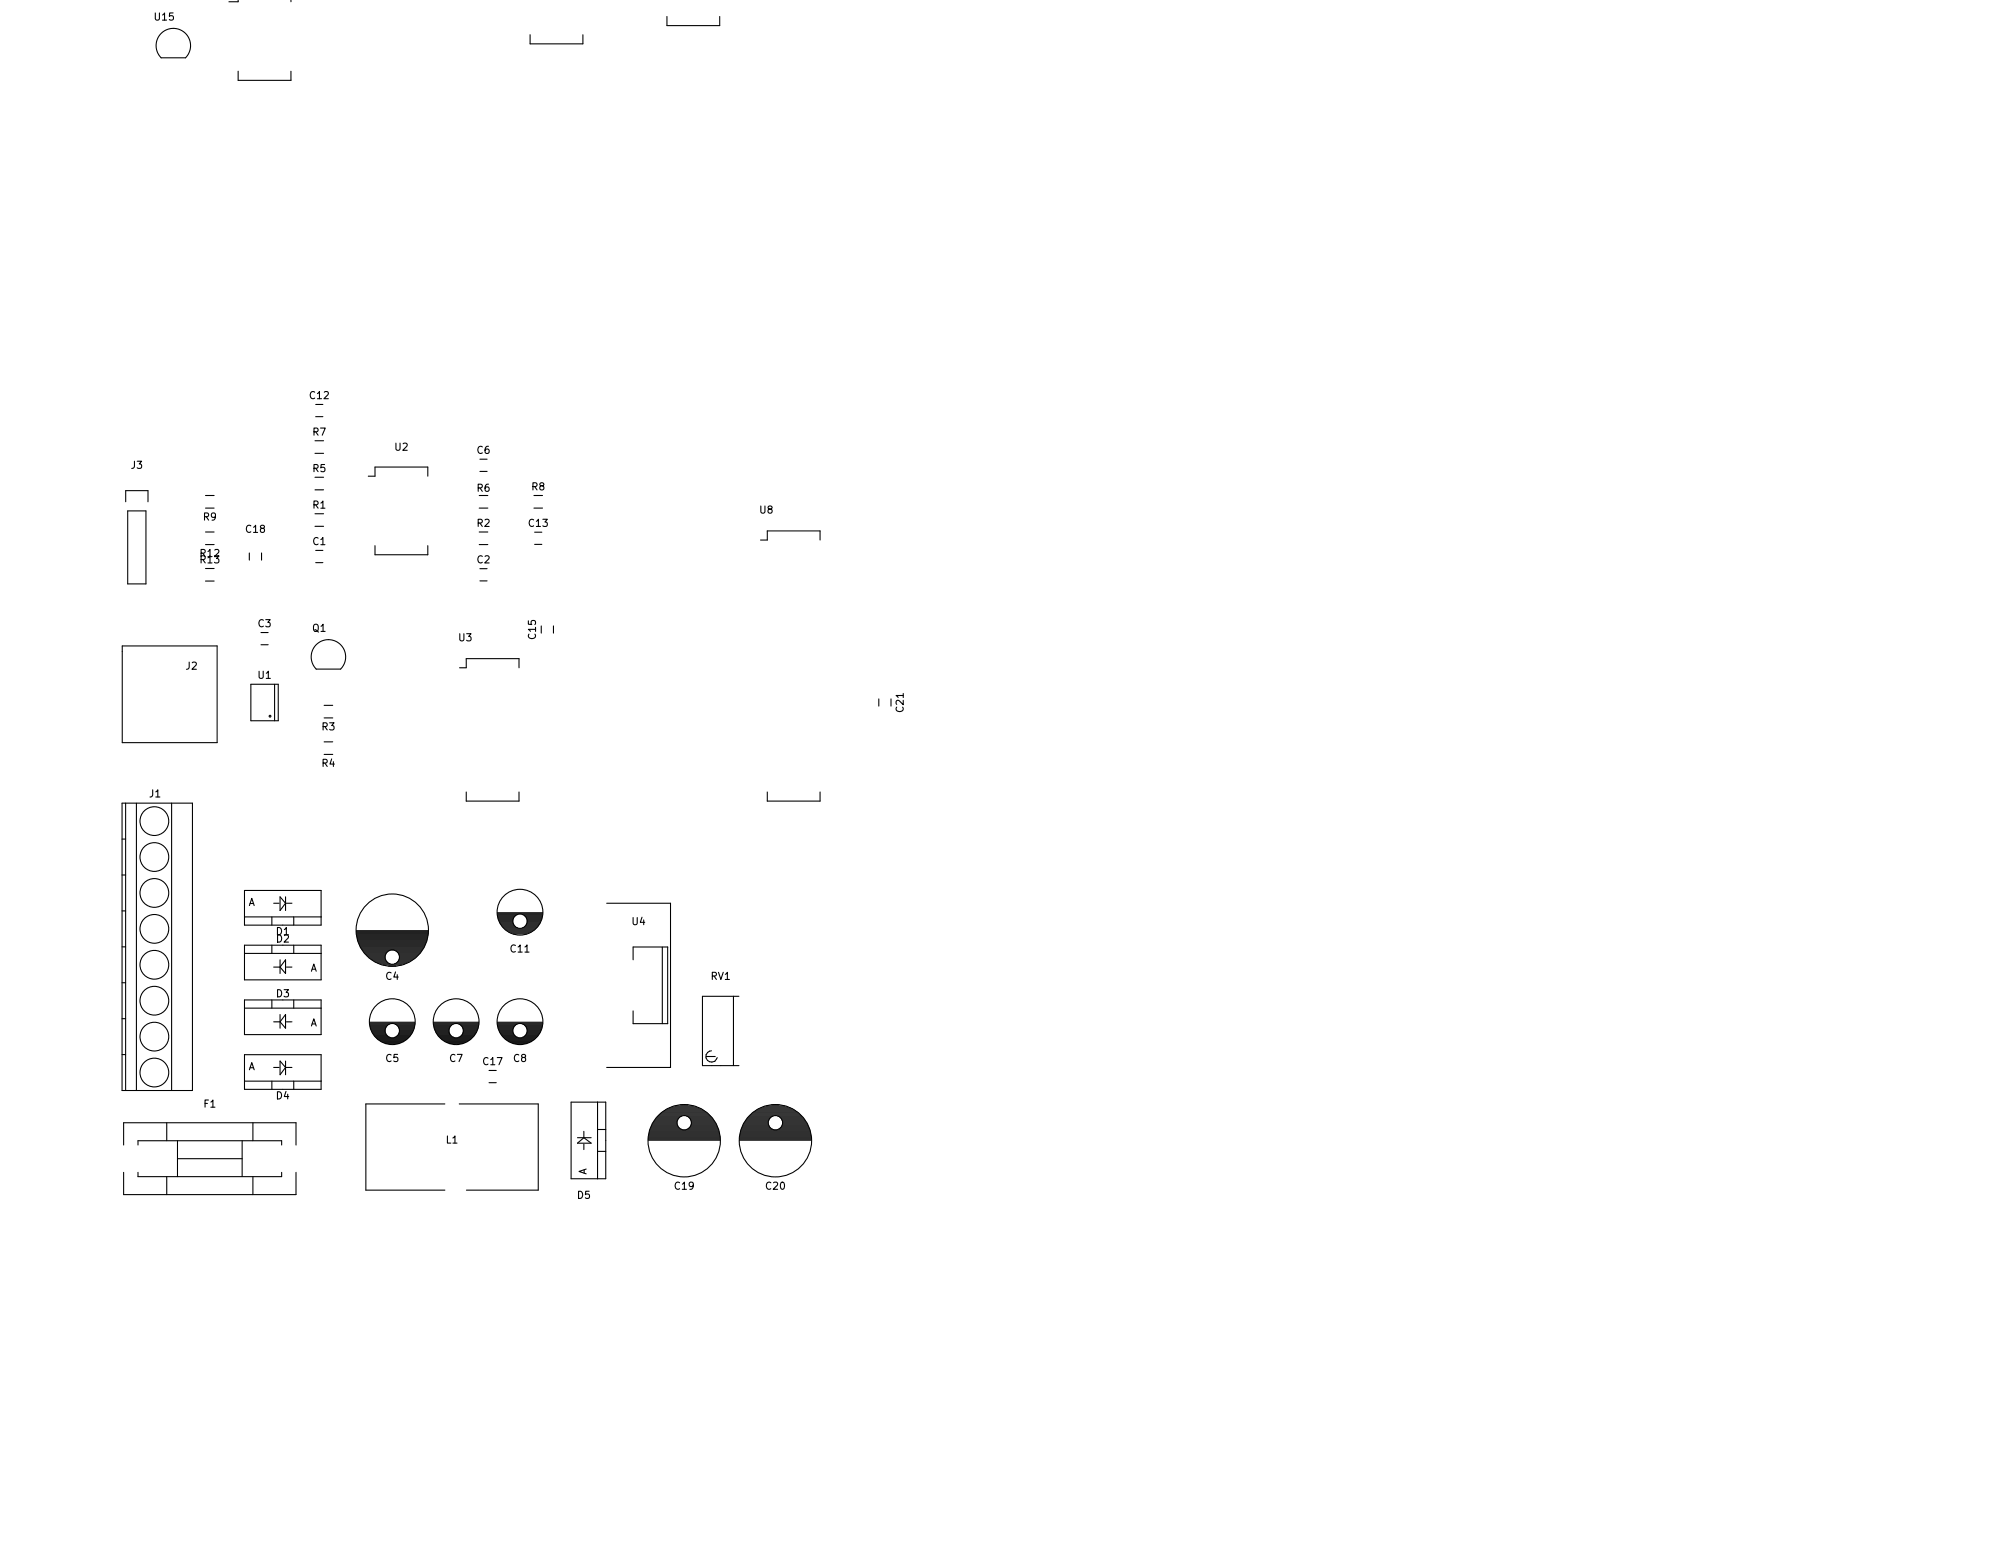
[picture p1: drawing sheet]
<svg xmlns="http://www.w3.org/2000/svg" width="279mm" height="216mm" viewBox="0 0 279 216" stroke-linecap="round" stroke-linejoin="round" font-family="sans-serif">
<defs><g id="words">
<g font-size="1.4">
<text x="21.6" y="2.8">U15</text>
<text x="43.2" y="55.6">C12</text>
<text x="18.3" y="65.3">J3</text>
<text x="43.6" y="65.7">R5</text>
<text x="43.6" y="60.6">R7</text>
<text x="55" y="62.7">U2</text>
<text x="66.4" y="63.2">C6</text>
<text x="43.6" y="70.8">R1</text>
<text x="66.4" y="68.4">R6</text>
<text x="74" y="68.3">R8</text>
<text x="105.8" y="71.5">U8</text>
<text x="27.9" y="77.5">R12</text>
<text x="28.3" y="72.4">R9</text>
<text x="34.3" y="74.2">C18</text>
<text x="43.6" y="75.9">C1</text>
<text x="66.4" y="73.3">R2</text>
<text x="73.7" y="73.3">C13</text>
<text x="27.9" y="78.4">R13</text>
<text x="66.4" y="78.4">C2</text>
<text x="35.9" y="87.3">C3</text>
<text x="43.5" y="87.9">Q1</text>
<text x="63.9" y="89.3">U3</text>
<text x="74.6" y="88.9" transform="rotate(-90 74.6 88.9)">C15</text>
<text x="25.9" y="93.2">J2</text>
<text x="35.9" y="94.5">U1</text>
<text x="44.8" y="101.7">R3</text>
<text x="125.8" y="99.1" transform="rotate(-90 125.8 99.1)">C21</text>
<text x="44.8" y="106.7">R4</text>
<text x="20.8" y="111">J1</text>
<text x="34.5" y="126.1">A</text>
<text x="38.5" y="130.2">D1</text>
<text x="38.5" y="131.2">D2</text>
<text x="88" y="128.8">U4</text>
<text x="43.2" y="135.2">A</text>
<text x="53.7" y="136.4">C4</text>
<text x="71.1" y="132.6">C11</text>
<text x="99" y="136.4">RV1</text>
<text x="38.5" y="138.8">D3</text>
<text x="43.2" y="142.9">A</text>
<text x="34.5" y="149">A</text>
<text x="53.7" y="147.8">C5</text>
<text x="62.6" y="147.8">C7</text>
<text x="67.3" y="148.3">C17</text>
<text x="71.5" y="147.8">C8</text>
<text x="28.4" y="154.2">F1</text>
<text x="38.5" y="153">D4</text>
<text x="62.1" y="159.2">L1</text>
<text x="80.4" y="166.9">D5</text>
<text x="81.7" y="163.6" transform="rotate(-90 81.7 163.6)">A</text>
<text x="94" y="165.6">C19</text>
<text x="106.7" y="165.6">C20</text>
</g>
</g></defs>
<g fill="none" stroke="#000" stroke-width=".15">
<path d="M33.2 -.1v.3h-1.3M40.5 -.1v.3M22.4 8a2.4 2.4 0 0 1 0-3.3 2.4 2.4 0 0 1 3.4 0 2.4 2.4 0 0 1 0 3.3l-3.4 .1M33.2 9.9v1.3h7.3v-1.3M73.8 4.8v1.3h7.3v-1.3M92.8 2.3v1.3h7.4v-1.3M43.9 56.3h1.1M43.9 58h1.1M17.5 69.9v-1.6h3.1v1.6M17.8 71.1h2.5v10.2h-2.5zM28.6 75.8h1.2M28.6 74.1h1.2"/>
<path d="M28.6 69h1.2M28.6 70.7h1.2M28.6 79.1h1.2M34.7 77v1M36.4 77v1M43.9 73.3h1.1M43.9 71.5h1.1M43.9 68.2h1.1M43.9 66.4h1.1M43.9 63.1h1.1M43.9 61.4h1.1M43.9 76.6h1.1"/>
<path d="M43.9 78.3h1.1M51.3 66.3h.9v-1.3h7.4v1.3M52.2 76v1.2h7.4v-1.2M66.7 75.8h1.2M66.7 74.1h1.2M66.7 69h1.2M66.7 70.7h1.2M66.8 79.2h1M66.8 63.9h1M66.8 65.6h1M74.3 69h1.2M74.3 70.7h1.2"/>
<path d="M74.4 74.1h1M74.4 75.8h1M105.9 75.2h.9v-1.3h7.4v1.3M17 89.9h13.2v13.5h-13.2zM28.6 80.9h1.2M34.9 95.3h3.8v5h-3.8zM36.3 88.1h1M36.3 89.7h1M38.2 95.3v5M45.1 98.2h1.2M45.1 99.9h1.2M47.4 93.1a2.4 2.4 0 0 0 0-3.4 2.4 2.4 0 0 0-3.4 0 2.4 2.4 0 0 0 0 3.4h3.4"/>
<path d="M64 93h.9v-1.3h7.4v1.3M66.8 80.9h1M75.4 87.1v1M77 87.1v1M122.3 97.3v1M124 97.3v1M17 116.8h.5M17 111.8h9.8v40h-9.8zM17.5 111.8v40M19 111.8v40M23.9 111.8v40M45.1 103.3h1.2"/>
<path d="M45.1 105h1.2M64.9 110.2v1.3h7.4v-1.3M106.8 110.2v1.3h7.4v-1.3M17 131.8h.5M17 136.8h.5M17 126.8h.5M17 121.8h.5M34 127.6h10.7M34 124h10.7v4.8h-10.7zM34 131.6h10.7v4.8h-10.7zM34 139.2h10.7v4.8h-10.7zM34 132.7h10.7"/>
<path d="M37.8 127.6v1.2M37.8 131.6v1.1M37.8 139.2v1.1M38.1 125.7h.8M38.1 134.6h.9M39 124.8l.8 .9-.8 1zM39 133.6v1.9M39.8 125.7h.8M39.8 124.8v1.9M39.8 133.6v1.9l-.8-.9zM39.9 134.6h.7M40.9 127.6v1.2"/>
<path d="M40.9 131.6v1.1M40.9 139.2v1.1M49.6 129.6h10M49.6 129.7h10M49.6 129.8h10M49.6 130h10M49.6 130.1h10M49.7 130.3h9.9M49.7 130.4h9.8M49.7 130.5h9.8M49.8 130.7h9.7M49.8 130.8h9.6"/>
<path d="M49.8 131h9.6M49.9 131.1h9.4M49.9 131.2h9.4M50 131.4h9.2M50 131.5h9.2M50.1 131.7h9M50.2 131.8h8.8M50.3 131.9h8.7M50.3 132.1h8.6M50.4 132.2h8.4M50.5 132.4h3.6M50.6 132.5h3.3"/>
<path d="M50.7 132.6h3.1M50.8 132.8h2.9M51 132.9h2.7M51.1 133.1h2.5M51.3 133.2h2.3M51.4 133.3h2.2M51.6 133.5h2M51.8 133.6h1.9M52 133.8h1.8M52.3 133.9h1.6M52.5 134h1.5M52.9 134.2h1.4"/>
<path d="M53.3 134.3h2.6M54.1 134.5h1M54.9 134.2h1.4M55.1 132.4h3.6M55.2 134h1.5M55.3 132.5h3.3M55.4 133.9h1.6M55.4 132.6h3.1M55.5 133.8h1.7M55.5 132.8h2.9M55.5 133.6h1.9M55.6 132.9h2.6"/>
<path d="M55.6 133.5h2M55.6 133.1h2.5M55.6 133.3h2.2M55.6 133.2h2.4M69.2 127.1h6.3M69.2 127.2h6.3M69.3 127.3h2.6M69.3 127.5h2.4M69.3 127.6h2.3M69.3 127.8h2.2M69.4 127.9h2M69.4 128h2"/>
<path d="M69.5 128.2h1.9M69.5 128.3h1.9M69.6 128.5h1.8M69.7 128.6h1.8M69.8 128.7h1.7M69.9 128.9h1.7M70 129h1.8M70.1 129.2h1.9M70.3 129.3h4.2M70.4 129.4h4M70.6 129.6h3.6M70.8 129.7h3.2"/>
<path d="M71.1 129.9h2.6M71.5 130h1.8M72.8 129.2h1.9M72.8 127.3h2.7M73 129h1.8M73 127.5h2.5M73.2 128.9h1.7M73.2 127.6h2.3M73.3 128.7h1.7M73.3 127.8h2.1M73.3 128.6h1.8M73.3 127.9h2.1"/>
<path d="M73.4 128.5h1.8M73.4 128h2M73.4 128.3h1.8M73.4 128.2h1.9M84.5 125.7h8.8v22.9h-8.8M88.1 133.6v-1.8h4.9l-.1 10.7h-4.8v-1.8M92.2 131.8v10.7M102.1 138.7v9.6M102.9 138.7h-5.1v9.6h5.1M17 146.8h.5M17 141.8h.5M17.2 159.4v-3.1h24v3.1"/>
<path d="M19.2 159.4v-.6h20v.6M23.2 156.3v2.5M24.7 158.8v5M33.7 158.8v5M34 146.8h10.7v4.8h-10.7zM34 140.3h10.7M34 150.5h10.7M35.2 156.3v2.5M37.8 150.5v1.1M38.1 142.2h.9M38.1 148.6h.8M39 141.2v1.9"/>
<path d="M39 147.7l.8 .9-.8 1zM39.8 141.2v1.9l-.8-.9zM39.8 147.7v1.9M39.8 148.6h.8M39.9 142.2h.7M40.9 150.5v1.1M51.5 142.3h6.3M51.5 142.4h6.3M51.5 142.6h2.7M51.5 142.7h2.5M51.5 142.9h2.3M51.6 143h2.1"/>
<path d="M51.6 143.1h2.1M51.6 143.3h2M51.7 143.4h1.9M51.8 143.6h1.8M51.8 143.7h1.8M51.9 143.8h1.8M52 144h1.7M52.1 144.1h1.7M52.2 144.3h1.8M52.3 144.4h1.9M52.5 144.5h4.2M52.6 144.7h4"/>
<path d="M52.8 144.8h3.6M53 145h3.2M53.3 145.1h2.6M53.7 145.2h1.8M55 144.4h1.9M55.1 142.6h2.6M55.2 144.3h1.8M55.3 142.7h2.4M55.4 144.1h1.7M55.4 142.9h2.3M55.5 144h1.7M55.5 143h2.2"/>
<path d="M55.5 143.8h1.8M55.6 143.1h2M55.6 143.7h1.8M55.6 143.3h2M55.6 143.6h1.9M55.6 143.4h1.9M60.4 142.3h6.2M60.4 142.4h6.2M60.4 142.6h2.7M60.4 142.7h2.4M60.4 142.9h2.3M60.4 143h2.2"/>
<path d="M60.5 143.1h2.1M60.5 143.3h2M60.6 143.4h1.9M60.6 143.6h1.9M60.7 143.7h1.8M60.8 143.8h1.8M60.9 144h1.7M61 144.1h1.7M61.1 144.3h1.8M61.2 144.4h1.9M61.4 144.5h4.2M61.5 144.7h4"/>
<path d="M61.7 144.8h3.6M61.9 153.7h-11v12h11M61.9 145h3.2M62.2 145.1h2.6M62.6 145.2h1.8M63.9 144.4h1.9M63.9 153.7h11v12h-10M63.9 142.6h2.7M64.1 144.3h1.8M64.2 142.7h2.4M64.3 144.1h1.7M64.3 142.9h2.3"/>
<path d="M64.4 144h1.7M64.4 143h2.2M64.4 143.8h1.8M64.4 143.1h2.1M64.5 143.7h1.8M64.5 143.3h2M64.5 143.6h1.9M64.5 143.4h1.9M68.1 149h1M68.1 150.7h1M69.2 142.3h6.3M69.2 142.4h6.3"/>
<path d="M69.3 142.6h2.6M69.3 142.7h2.4M69.3 142.9h2.3M69.3 143h2.2M69.4 143.1h2M69.4 143.3h2M69.5 143.4h1.9M69.5 143.6h1.9M69.6 143.7h1.8M69.7 143.8h1.8M69.8 144h1.7M69.9 144.1h1.7"/>
<path d="M70 144.3h1.8M70.1 144.4h1.9M70.3 144.5h4.2M70.4 144.7h4M70.6 144.8h3.6M70.8 145h3.2M71.1 145.1h2.6M71.5 145.2h1.8M72.8 144.4h1.9M72.8 142.6h2.7M73 144.3h1.8M73 142.7h2.5"/>
<path d="M73.2 144.1h1.7M73.2 142.9h2.3M73.3 144h1.7M73.3 143h2.1M73.3 143.8h1.8M73.3 143.1h2.1M73.4 143.7h1.8M73.4 143.3h2M73.4 143.6h1.8M73.4 143.4h1.9M79.5 153.4h4.8v10.7h-4.8zM80.4 159.1l.9-.7 1 .7z"/>
<path d="M80.4 158.4h1.9M81.3 157.5v.9M81.3 159.3v.7M83.2 157.2h1.1M83.2 153.4v10.7M90.3 158.7h9.9M90.3 158.6h9.9M90.3 158.4h9.9M90.3 158.3h9.9M90.3 158.2h9.9M90.3 158h9.9M90.3 157.9h9.9"/>
<path d="M90.4 157.7h9.7M90.4 157.6h9.7M90.4 157.5h9.7M90.5 157.3h9.5M90.5 157.2h4.3M90.6 157h4M90.6 156.9h3.9M90.7 156.8h3.7M90.7 156.6h3.6M90.8 156.5h3.5M90.9 156.3h3.4M91 156.2h3.3"/>
<path d="M91.1 156.1h3.2M91.2 155.9h3.1M91.3 155.8h3.1M91.4 155.6h3.1M91.5 155.5h3.1M91.6 155.4h3.3M91.8 155.2h6.9M91.9 155.1h6.7M92.1 154.9h6.3M92.2 154.8h6.1M92.4 154.7h5.7M92.7 154.5h5.1"/>
<path d="M92.9 154.4h4.7M93.2 154.2h4.1M93.5 154.1h3.5M94 154h2.5M94.8 153.8h.9M95.6 155.4h3.3M95.7 157.2h4.3M95.9 155.5h3.1M95.9 157h4M96 155.6h3.1M96 156.9h3.9M96.1 155.8h3.1"/>
<path d="M96.1 156.8h3.7M96.2 155.9h3.1M96.2 156.6h3.6M96.2 156.1h3.2M96.2 156.5h3.5M96.2 156.2h3.3M96.2 156.3h3.4M98.3 147.1h1.3M99 146.3a.79 .79 0 0 0-.7 .7 .79 .79 0 0 0 .7 .9 .79 .79 0 0 0 .8-.7M103 158.7h9.9M103 158.6h9.9M103 158.4h9.9"/>
<path d="M103 158.3h9.9M103 158.2h9.9M103 158h9.9M103 157.9h9.9M103.1 157.7h9.7M103.1 157.6h9.7M103.1 157.5h9.7M103.2 157.3h9.5M103.2 157.2h4.3M103.3 157h4M103.3 156.9h3.9M103.4 156.8h3.7"/>
<path d="M103.4 156.6h3.6M103.5 156.5h3.5M103.6 156.3h3.4M103.7 156.2h3.3M103.8 156.1h3.2M103.9 155.9h3.1M104 155.8h3.1M104.1 155.6h3.1M104.2 155.5h3.1M104.3 155.4h3.3M104.5 155.2h6.9M104.6 155.1h6.7"/>
<path d="M104.8 154.9h6.3M104.9 154.8h6.1M105.1 154.7h5.7M105.4 154.5h5.1M105.6 154.4h4.7M105.9 154.2h4.1M106.2 154.1h3.5M106.7 154h2.5M107.5 153.8h.9M108.3 155.4h3.3M108.4 157.2h4.3M108.6 155.5h3.1"/>
<path d="M108.6 157h4M108.7 155.6h3.1M108.7 156.9h3.9M108.8 155.8h3.1M108.8 156.8h3.7M108.9 155.9h3.1M108.9 156.6h3.6M108.9 156.1h3.2M108.9 156.5h3.5M108.9 156.2h3.3M108.9 156.3h3.4M17.2 163.2v3.1h24v-3.1"/>
<path d="M19.2 163.2v.6h20v-.6M23.2 163.8v2.5M24.7 161.3h9M35.2 163.8v2.5M83.2 160.3h1.1"/>
<circle cx="37.6" cy="99.7" r=".13"/>
<circle cx="21.5" cy="119.3" r="2"/>
<circle cx="21.5" cy="114.3" r="2"/>
<circle cx="21.5" cy="124.3" r="2"/>
<circle cx="21.5" cy="129.3" r="2"/>
<circle cx="21.5" cy="134.3" r="2"/>
<circle cx="21.5" cy="139.3" r="2"/>
<circle cx="54.6" cy="129.5" r="5"/>
<circle cx="54.6" cy="133.2" r="1"/>
<circle cx="72.4" cy="128.2" r="1"/>
<circle cx="72.4" cy="127" r="3.2"/>
<circle cx="21.5" cy="149.3" r="2"/>
<circle cx="21.5" cy="144.3" r="2"/>
<circle cx="54.6" cy="143.5" r="1"/>
<circle cx="54.6" cy="142.2" r="3.2"/>
<circle cx="63.5" cy="143.5" r="1"/>
<circle cx="63.5" cy="142.2" r="3.2"/>
<circle cx="72.4" cy="143.5" r="1"/>
<circle cx="72.4" cy="142.2" r="3.2"/>
<circle cx="95.2" cy="158.8" r="5"/>
<circle cx="95.2" cy="156.3" r="1"/>
<circle cx="107.9" cy="158.8" r="5"/>
<circle cx="107.9" cy="156.3" r="1"/>
</g>
<use href="#words"/>
</svg>
